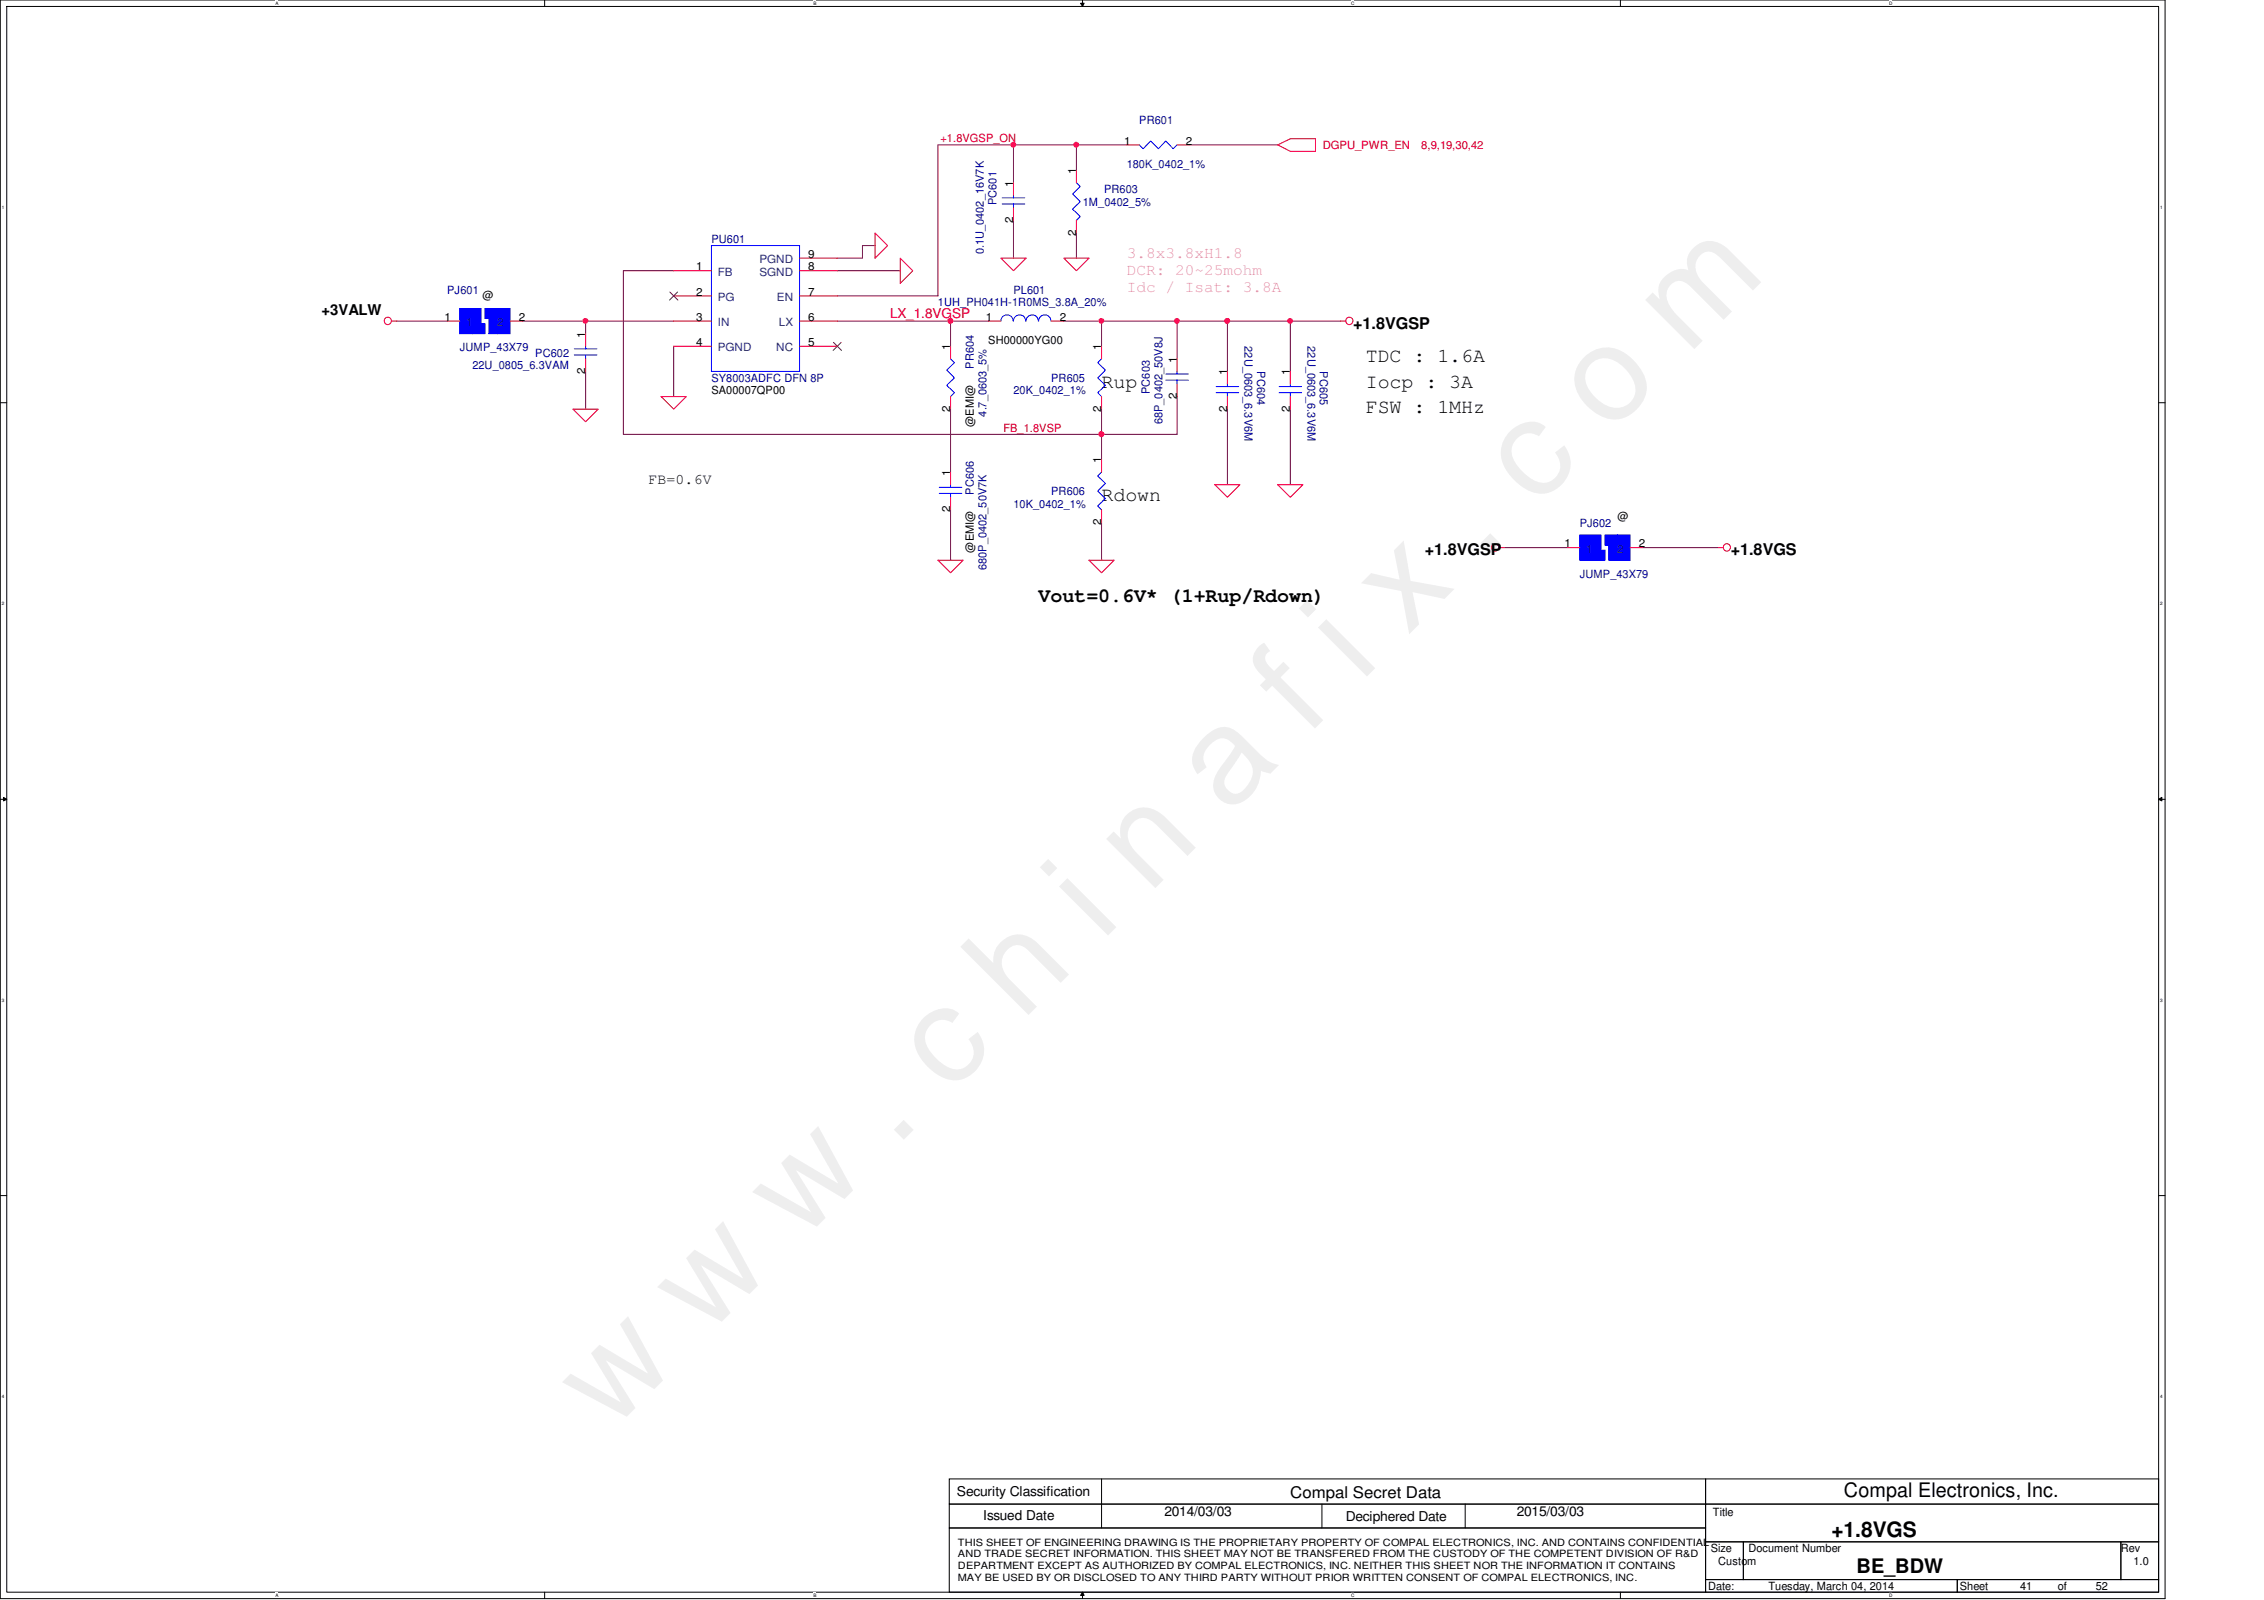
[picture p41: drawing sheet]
<svg xmlns="http://www.w3.org/2000/svg" width="297mm" height="210mm" viewBox="0 0 297 210" stroke-linecap="round" stroke-linejoin="round" font-family="sans-serif">
<defs><g id="words">
<text font-size="17.6" fill="#f0f" x="80.1" y="188" transform="rotate(-45 80.1 188)">w w w . c h i n a f i x . c o m</text>
<text font-size="2.8" x="240.3" y="201.6">+1.8VGS</text>
<g font-size="2.6">
<text x="179.2" y="47.5">TDC : 1.6A</text>
<text x="144.5" y="50.8">Rup</text>
<text x="179.2" y="50.8">Iocp : 3A</text>
<text x="179.2" y="54.1">FSW : 1MHz</text>
<text x="144.5" y="65.7">Rdown</text>
<text x="136.3" y="79">Vout=0.6V* (1+Rup/Rdown)</text>
<text x="241.9" y="196.4">Compal Electronics, Inc.</text>
<text x="243.6" y="206.3">BE_BDW</text>
</g>
<g font-size="2.1" fill="#ff80c0">
<text x="147.8" y="33.9">3.8x3.8xH1.8</text>
<text x="147.8" y="36.1">DCR: 20~25mohm</text>
<text x="147.8" y="38.4">Idc / Isat: 3.8A</text>
</g>
<g font-size="2.1">
<text x="177.5" y="43.1">+1.8VGSP</text>
<text x="186.9" y="72.9">+1.8VGSP</text>
<text x="227.1" y="72.9">+1.8VGS</text>
<text x="169.3" y="196.5">Compal Secret Data</text>
</g>
<g font-size="1.9">
<text x="42.2" y="41.3">+3VALW</text>
<text x="85.1" y="63.5">FB=0.6V</text>
</g>
<text font-size="1.8" fill="#f00" x="116.8" y="41.8">LX_1.8VGSP</text>
<g font-size="1.8">
<text x="125.6" y="196.3">Security Classification</text>
<text x="129" y="199.4">Issued Date</text>
<text x="152.8" y="198.9">2014/03/03</text>
<text x="176.6" y="199.6">Deciphered Date</text>
<text x="199" y="198.9">2015/03/03</text>
</g>
<g font-size="1.5" fill="#000080">
<text x="149.5" y="16.3">PR601</text>
<text x="147.8" y="22">180K_0402_1%</text>
<text x="130.7" y="26.9" transform="rotate(-90 130.7 26.9)">PC601</text>
<text x="142.1" y="27">1M_0402_5%</text>
<text x="144.9" y="25.3">PR603</text>
<text x="93.3" y="31.9">PU601</text>
<text x="129.1" y="33.4" transform="rotate(-90 129.1 33.4)">0.1U_0402_16V7K</text>
<text x="58.7" y="38.5">PJ601</text>
<text x="123.1" y="40.2">1UH_PH041H-1R0MS_3.8A_20%</text>
<text x="133" y="38.5">PL601</text>
<text x="60.3" y="46.1">JUMP_43X79</text>
<text x="70.2" y="46.8">PC602</text>
<text x="163.3" y="45.4" transform="rotate(90 163.3 45.4)">22U_0603_6.3V6M</text>
<text x="171.5" y="45.4" transform="rotate(90 171.5 45.4)">22U_0603_6.3V6M</text>
<text x="62" y="48.4">22U_0805_6.3VAM</text>
<text x="93.3" y="50.1">SY8003ADFC DFN 8P</text>
<text x="127.8" y="48.4" transform="rotate(-90 127.8 48.4)">PR604</text>
<text x="133" y="51.7">20K_0402_1%</text>
<text x="137.9" y="50.1">PR605</text>
<text x="150.9" y="51.7" transform="rotate(-90 150.9 51.7)">PC603</text>
<text x="164.9" y="48.7" transform="rotate(90 164.9 48.7)">PC604</text>
<text x="173.2" y="48.7" transform="rotate(90 173.2 48.7)">PC605</text>
<text x="129.4" y="54.7" transform="rotate(-90 129.4 54.7)">4.7_0603_5%</text>
<text x="152.5" y="55.7" transform="rotate(-90 152.5 55.7)">68P_0402_50V8J</text>
<text x="127.8" y="64.9" transform="rotate(-90 127.8 64.9)">PC606</text>
<text x="137.9" y="64.9">PR606</text>
<text x="133" y="66.6">10K_0402_1%</text>
<text x="207.3" y="69.1">PJ602</text>
<text x="129.4" y="74.8" transform="rotate(-90 129.4 74.8)">680P_0402_50V7K</text>
<text x="207.3" y="75.8">JUMP_43X79</text>
</g>
<g font-size="1.5" fill="#f00">
<text x="123.4" y="18.7">+1.8VGSP_ON</text>
<text x="173.6" y="19.6">DGPU_PWR_EN</text>
<text x="186.5" y="19.6">8,9,19,30,42</text>
<text x="131.7" y="56.6">FB_1.8VSP</text>
</g>
<g font-size="1.5">
<text x="141.2" y="22.8" transform="rotate(-90 141.2 22.8)">1</text>
<text x="147.5" y="19">1</text>
<text x="155.6" y="19">2</text>
<text x="132.9" y="29.3" transform="rotate(-90 132.9 29.3)">2</text>
<text x="132.9" y="24.5" transform="rotate(-90 132.9 24.5)">1</text>
<text x="91.4" y="35.5">1</text>
<text x="106" y="35.5">8</text>
<text x="106" y="33.8">9</text>
<text x="141.2" y="30.9" transform="rotate(-90 141.2 30.9)">2</text>
<text x="63.3" y="39.2">@</text>
<text x="91.4" y="38.8">2</text>
<text x="106" y="38.8">7</text>
<text x="58.3" y="42.1">1</text>
<text x="68.1" y="42.1">2</text>
<text x="76.8" y="44.3" transform="rotate(-90 76.8 44.3)">1</text>
<text x="91.4" y="42.1">3</text>
<text x="91.4" y="45.4">4</text>
<text x="106" y="45.4">5</text>
<text x="106" y="42.1">6</text>
<text x="124.7" y="45.9" transform="rotate(-90 124.7 45.9)">1</text>
<text x="129.3" y="42.1">1</text>
<text x="129.7" y="45.1">SH00000YG00</text>
<text x="139.1" y="42.1">2</text>
<text x="144.5" y="45.9" transform="rotate(-90 144.5 45.9)">1</text>
<text x="154.4" y="47.6" transform="rotate(-90 154.4 47.6)">1</text>
<text x="76.8" y="49.1" transform="rotate(-90 76.8 49.1)">2</text>
<text x="93.3" y="51.7">SA00007QP00</text>
<text x="154.4" y="52.4" transform="rotate(-90 154.4 52.4)">2</text>
<text x="161" y="49.2" transform="rotate(-90 161 49.2)">1</text>
<text x="169.2" y="49.2" transform="rotate(-90 169.2 49.2)">1</text>
<text x="124.7" y="54" transform="rotate(-90 124.7 54)">2</text>
<text x="127.8" y="56" transform="rotate(-90 127.8 56)">@EMI@</text>
<text x="144.5" y="54" transform="rotate(-90 144.5 54)">2</text>
<text x="161" y="54" transform="rotate(-90 161 54)">2</text>
<text x="169.2" y="54" transform="rotate(-90 169.2 54)">2</text>
<text x="124.7" y="62.4" transform="rotate(-90 124.7 62.4)">1</text>
<text x="144.5" y="60.8" transform="rotate(-90 144.5 60.8)">1</text>
<text x="124.7" y="67.2" transform="rotate(-90 124.7 67.2)">2</text>
<text x="144.5" y="68.9" transform="rotate(-90 144.5 68.9)">2</text>
<text x="205.3" y="71.8">1</text>
<text x="212.2" y="68.2">@</text>
<text x="215" y="71.8">2</text>
<text x="127.8" y="72.5" transform="rotate(-90 127.8 72.5)">@EMI@</text>
<text x="224.4" y="203.6">Size</text>
<text x="224.7" y="198.8">Title</text>
<text x="229.4" y="203.6">Document Number</text>
<text x="278.3" y="203.6">Rev</text>
<text x="224.1" y="208.6">Date:</text>
<text x="225.4" y="205.3">Custom</text>
<text x="232" y="208.6">Tuesday, March 04, 2014</text>
<text x="257.1" y="208.6">Sheet</text>
<text x="265" y="208.6">41</text>
<text x="270" y="208.6">of</text>
<text x="275" y="208.6">52</text>
<text x="279.9" y="205.3">1.0</text>
</g>
<g font-size="1.5" fill="#004080">
<text x="99.6" y="34.5">PGND</text>
<text x="94.2" y="39.5">PG</text>
<text x="94.2" y="36.2">FB</text>
<text x="99.6" y="36.2">SGND</text>
<text x="101.9" y="39.5">EN</text>
<text x="61.2" y="42.8">1</text>
<text x="65.2" y="42.8">2</text>
<text x="94.2" y="42.8">IN</text>
<text x="94.2" y="46.1">PGND</text>
<text x="101.9" y="46.1">NC</text>
<text x="102.2" y="42.8">LX</text>
<text x="208.1" y="72.5">1</text>
<text x="212.2" y="72.5">2</text>
</g>
<g font-size="1.3">
<text x="125.7" y="202.8">THIS SHEET OF ENGINEERING DRAWING IS THE PROPRIETARY PROPERTY OF COMPAL ELECTRONICS, INC. AND CONTAINS CONFIDENTIAL</text>
<text x="125.7" y="205.8">DEPARTMENT EXCEPT AS AUTHORIZED BY COMPAL ELECTRONICS, INC. NEITHER THIS SHEET NOR THE INFORMATION IT CONTAINS</text>
<text x="125.7" y="207.3">MAY BE USED BY OR DISCLOSED TO ANY THIRD PARTY WITHOUT PRIOR WRITTEN CONSENT OF COMPAL ELECTRONICS, INC.</text>
<text x="125.7" y="204.3">AND TRADE SECRET INFORMATION. THIS SHEET MAY NOT BE TRANSFERED FROM THE CUSTODY OF THE COMPETENT DIVISION OF R&amp;D</text>
</g>
<g font-size=".6">
<text x="36.1" y=".6">A</text>
<text x="106.7" y=".6">B</text>
<text x="177.3" y=".6">C</text>
<text x="247.9" y=".6">D</text>
<text x=".3" y="27.4">1</text>
<text x="283.4" y="27.4">1</text>
<text x=".3" y="79.4">2</text>
<text x="283.4" y="79.4">2</text>
<text x=".3" y="131.4">3</text>
<text x="283.4" y="131.4">3</text>
<text x=".3" y="183.4">4</text>
<text x="283.4" y="183.4">4</text>
<text x="36.1" y="209.5">A</text>
<text x="106.7" y="209.5">B</text>
<text x="177.3" y="209.5">C</text>
<text x="247.9" y="209.5">D</text>
</g>
</g></defs>
<path d="M0 0h284.1v209.7h-284.1zM.9 .8h282.3v208.1h-282.3z" fill="none" stroke="#000" stroke-width=".13"/>
<g fill="#fff">
<path d="M36.2 .1h.3v.7h-.3z"/>
<path d="M36.2 209h.3v.6h-.3z"/>
</g>
<path d="M71.5 0v.8M71.5 208.9v.8" fill="none" stroke="#000" stroke-width=".13"/>
<g fill="#fff">
<path d="M106.7 .1h.4v.7h-.4z"/>
<path d="M106.7 209h.4v.6h-.4z"/>
</g>
<path d="M141.8 .4h.4l-.2 .4zM142 0v.8M142 208.9l.2 .4h-.4zM142 208.9v.8" fill="none" stroke="#000" stroke-width=".13"/>
<path d="M141.8 .4h.4l-.2 .4zM142 208.9l.2 .4h-.4z" fill="#000"/>
<g fill="#fff">
<path d="M177.3 .1h.4v.7h-.4z"/>
<path d="M177.3 209h.4v.6h-.4z"/>
</g>
<path d="M212.6 0v.8M212.6 208.9v.8" fill="none" stroke="#000" stroke-width=".13"/>
<g fill="#fff">
<path d="M247.9 .1h.3v.7h-.3z"/>
<path d="M247.9 209h.3v.6h-.3z"/>
<path d="M.3 26.8h.2v.7h-.2z"/>
<path d="M283.4 26.8h.3v.7h-.3z"/>
<path d="M.3 78.8h.2v.7h-.2z"/>
<path d="M283.4 78.8h.3v.7h-.3z"/>
</g>
<path d="M0 52.8h.9M283.2 52.8h.9" fill="none" stroke="#000" stroke-width=".13"/>
<g fill="#fff">
<path d="M.3 130.9h.2v.6h-.2z"/>
<path d="M283.4 130.9h.3v.6h-.3z"/>
</g>
<path d="M0 104.9h.9M.5 104.6l.4 .3-.4 .2zM283.2 104.9h.9M283.2 104.9l.4-.3v.5z" fill="none" stroke="#000" stroke-width=".13"/>
<path d="M.5 104.6l.4 .3-.4 .2zM283.2 104.9l.4-.3v.5z" fill="#000"/>
<g fill="#fff">
<path d="M.3 182.8h.2v.7h-.2z"/>
<path d="M283.4 182.8h.3v.7h-.3z"/>
</g>
<path d="M0 156.8h.9M283.2 156.8h.9" fill="none" stroke="#000" stroke-width=".13"/>
<path d="M133 19v5M156.1 19h11.5" fill="none" stroke="#800040" stroke-width=".13"/>
<circle cx="132.9" cy="19" r=".32" fill="#f0f"/>
<circle cx="132.9" cy="19" r=".32" fill="none" stroke="#f0f" stroke-width=".13"/>
<path d="M141.2 19h6.6" fill="none" stroke="#800040" stroke-width=".13"/>
<circle cx="141.2" cy="19" r=".32" fill="#f0f"/>
<circle cx="141.2" cy="19" r=".32" fill="none" stroke="#f0f" stroke-width=".13"/>
<path d="M141.2 22.3v-3.3h-18.1v19.8M52.1 42.1h6.6M81.8 57h62.7" fill="none" stroke="#800040" stroke-width=".13"/>
<g fill="none" stroke="#f00" stroke-width=".13">
<path d="M147.8 19h1.7M154.4 19h1.7M167.6 19l1.7-.8h3.3v1.7h-3.3zM133 24v1.6M141.2 22.3v1.7M51.4 42.1h.7"/>
<circle cx="50.9" cy="42.1" r=".48"/>
</g>
<g fill="none" stroke="#000" stroke-width=".13">
<path d="M124.5 194h99.3v3.3h-99.3zM124.5 197.3h99.3v3.2h-99.3zM144.5 194v6.5M173.4 197.3v3.2M192.2 197.3v3.2M223.8 194h59.4v3.3h-59.4zM223.8 197.3h59.4v5h-59.4zM124.5 200.5h99.3v8.4h-99.3zM223.8 202.3h4.9v4.9h-4.9zM223.8 207.2h33v1.7h-33zM228.7 202.3h49.6v4.9h-49.6zM256.8 207.2h26.4v1.7h-26.4z"/>
<path d="M278.3 202.3h4.9v4.9h-4.9z"/>
</g>
<path d="M149.5 19l.5 .5 1-1 1 1 1-1 .9 1 .5-.5M141.2 24l.5 .5-1 .9 1 1.1-1 .9 1 1-.5 .5" fill="none" stroke="#00f" stroke-width=".13"/>
<path d="M60.3 40.5h1.7v3.3h-1.7z" fill-rule="evenodd" fill="#00f"/>
<path d="M60.3 40.5h1.7v3.3h-1.7z" fill="none" stroke="#00f" stroke-width=".13"/>
<path d="M62 40.5h1.1v3.3h-1.1z" fill-rule="evenodd" fill="#00f"/>
<path d="M62 40.5h1.1v3.3h-1.1z" fill="none" stroke="#00f" stroke-width=".13"/>
<path d="M63.1 42.5h.5v1.3h-.5z" fill-rule="evenodd" fill="#00f"/>
<path d="M63.1 42.5h.5v1.3h-.5z" fill="none" stroke="#00f" stroke-width=".13"/>
<path d="M63.6 40.5h.5v1.3h-.5z" fill-rule="evenodd" fill="#00f"/>
<path d="M63.6 40.5h.5v1.3h-.5z" fill="none" stroke="#00f" stroke-width=".13"/>
<path d="M64.1 40.5h1.2v3.3h-1.2z" fill-rule="evenodd" fill="#00f"/>
<path d="M64.1 40.5h1.2v3.3h-1.2z" fill="none" stroke="#00f" stroke-width=".13"/>
<path d="M65.3 40.5h1.6v3.3h-1.6z" fill-rule="evenodd" fill="#00f"/>
<path d="M65.3 40.5h1.6v3.3h-1.6z" fill="none" stroke="#00f" stroke-width=".13"/>
<path d="M58.7 42.1h1.6M66.9 42.1h1.7" fill="none" stroke="#f00" stroke-width=".13"/>
<circle cx="132.9" cy="19" r=".32" fill="#f0f"/>
<circle cx="132.9" cy="19" r=".32" fill="none" stroke="#f0f" stroke-width=".13"/>
<circle cx="141.2" cy="19" r=".32" fill="#f0f"/>
<circle cx="141.2" cy="19" r=".32" fill="none" stroke="#f0f" stroke-width=".13"/>
<use href="#words"/>
</svg>
